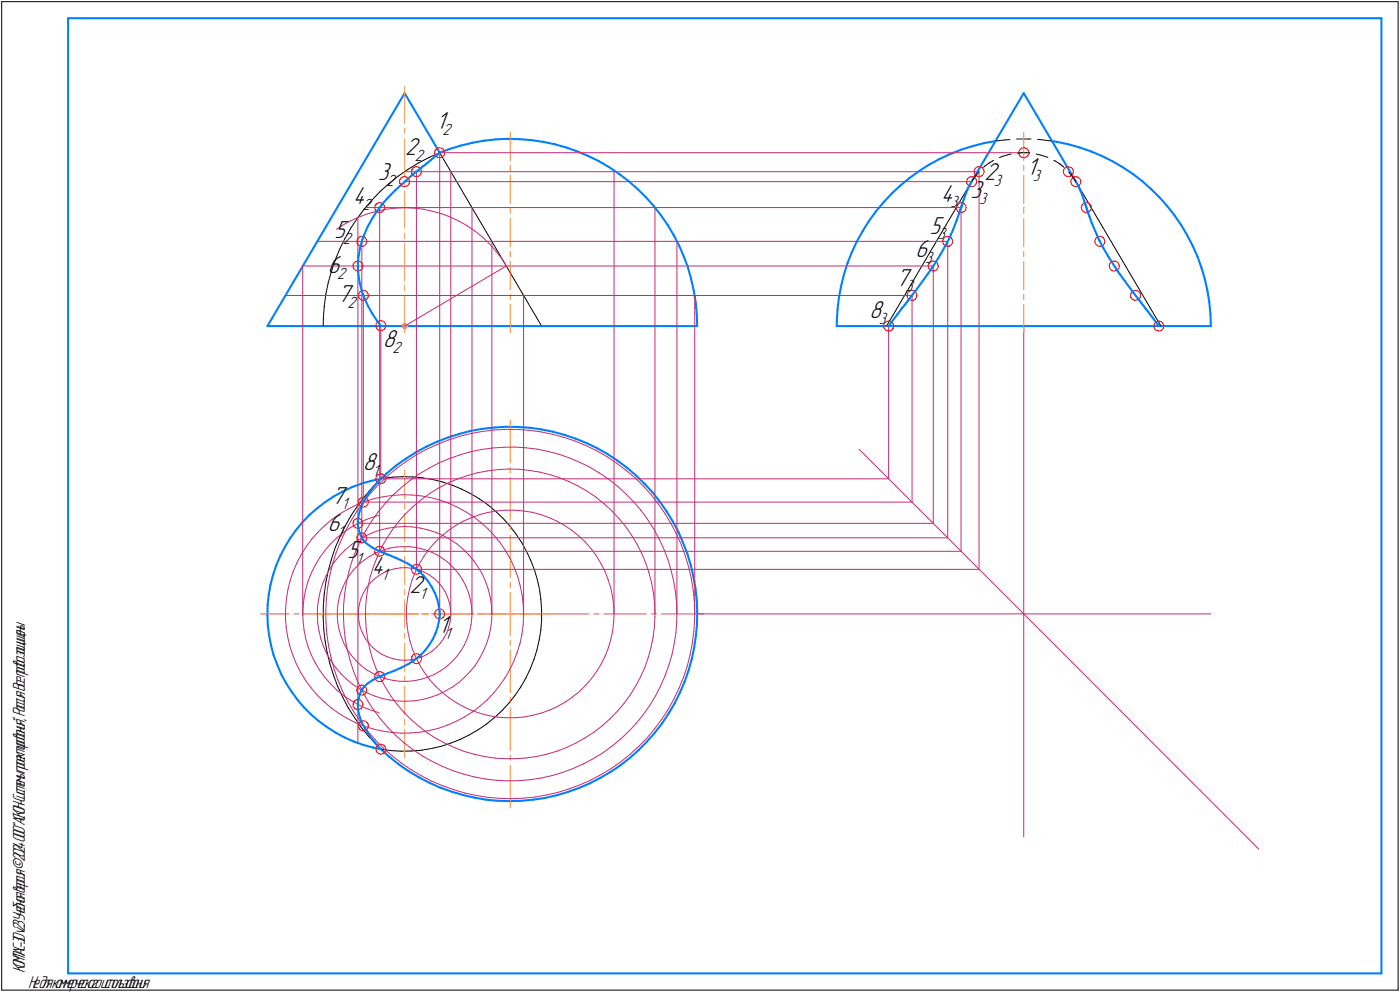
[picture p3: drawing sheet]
<svg xmlns="http://www.w3.org/2000/svg" width="421mm" height="298mm" viewBox="0 0 421 298" stroke-linecap="round" stroke-linejoin="round" font-family="sans-serif">
<defs><g id="words">
<g font-size="7.8">
<text x="131.2" y="38.8">1</text>
<text x="121.9" y="46.7">2</text>
<text x="308.9" y="52.6">1</text>
<text x="113.7" y="54">3</text>
<text x="292" y="59.5">3</text>
<text x="296.1" y="54.1">2</text>
<text x="106.2" y="61.2">4</text>
<text x="283" y="60.6">4</text>
<text x="100.6" y="71.6">5</text>
<text x="279.7" y="70.2">5</text>
<text x="275.4" y="77.4">6</text>
<text x="98.6" y="82.2">6</text>
<text x="269.5" y="85.8">7</text>
<text x="101.6" y="90.7">7</text>
<text x="261.5" y="95.7">8</text>
<text x="115.2" y="104.4">8</text>
<text x="109.2" y="141.2">8</text>
<text x="99.8" y="151.4">7</text>
<text x="98.6" y="159.5">6</text>
<text x="104.6" y="167.7">5</text>
<text x="111.8" y="172.5">4</text>
<text x="123.3" y="178.3">2</text>
<text x="131.9" y="190.4">1</text>
</g>
<g font-size="5.4">
<text x="7.5" y="292.5" transform="rotate(-90 7.5 292.5)">КОМПАС-3Dv23Учебнаяверсия©2024ООО&quot;АСКОН-Системыпроектирования&quot;,Россия.Всеправазащищены.</text>
<text x="8.5" y="296.7">Недлякоммерческогоиспользования</text>
</g>
<g font-size="5.2">
<text x="133" y="40.5">2</text>
<text x="124.8" y="48.4">2</text>
<text x="116.2" y="55.8">2</text>
<text x="299" y="55.8">3</text>
<text x="310.7" y="54.3">3</text>
<text x="109.1" y="63">2</text>
<text x="285.9" y="62.3">3</text>
<text x="294.5" y="61.3">3</text>
<text x="282.2" y="72">3</text>
<text x="103.1" y="73.4">2</text>
<text x="101.5" y="83.9">2</text>
<text x="278.2" y="79.1">3</text>
<text x="272.4" y="87.5">3</text>
<text x="104.5" y="92.4">2</text>
<text x="264.4" y="97.4">3</text>
<text x="118.1" y="106.1">2</text>
<text x="112.1" y="142.9">1</text>
<text x="102.7" y="153.1">1</text>
<text x="101.5" y="161.2">1</text>
<text x="107" y="169.5">1</text>
<text x="114.7" y="174.2">1</text>
<text x="126.2" y="180.1">1</text>
<text x="133.7" y="192.1">1</text>
</g>
</g></defs>
<g fill="none" stroke="#0080ff" stroke-width=".62">
<path d="M20.5 5.5v287zM20.5 5.5h395zM415.5 5.5v287zM121.7 28l10.5 17.9zM121.7 28l-41.3 70zM307.9 28l15.7 26.6zM307.9 28l-15.7 26.6zM116.3 59.8l-1.4 1.6zM118.9 57.1l3-2.6zM118.9 57.1l-2.6 2.7zM121.9 54.5l1.9-1.8zM123.8 52.7l1.4-1.1z"/>
<path d="M125.2 51.6l1-.7zM126.2 50.9l.6-.6zM126.8 50.3l.4-.3zM127.2 50l.5-.4zM127.7 49.6l.7-.5zM128.4 49.1l1.3-1.1zM129.7 48l2.5-2.1zM132.2 45.9l3-1.1zM135.2 44.8l3.4-1.1zM138.6 43.7l3.5-.8zM142.1 42.9l3.5-.6zM145.6 42.3l3.5-.4z"/>
<path d="M149.1 41.9l3.6-.2zM152.7 41.7l3.6 .1zM156.3 41.8l3.6 .3zM159.9 42.1l3.5 .5zM163.4 42.6l3.4 .7zM166.8 43.3l3.5 1zM170.3 44.3l3.3 1.2zM173.6 45.5l3.3 1.3zM176.9 46.8l3.2 1.6zM180.1 48.4l3.1 1.8zM183.2 50.2l3 2zM186.2 52.2l2.8 2.2z"/>
<path d="M189 54.4l2.7 2.3zM191.7 56.7l2.5 2.5zM194.2 59.2l2.4 2.7zM268.2 58.2l2.6-2.4zM268.2 58.2l-2.5 2.6zM270.8 55.8l2.7-2.3zM273.5 53.5l2.9-2.1zM276.4 51.4l3-1.9zM279.4 49.5l3.1-1.7zM282.5 47.8l3.3-1.5zM285.8 46.3l3.3-1.3zM289.1 45l3.4-1.1z"/>
<path d="M289.9 59.8l-.2 .8zM290.3 58.8l-.4 1zM290.9 57.1l-.6 1.7zM291.5 55.9l-.6 1.2zM291.5 55.9h.1M291.6 55.7l-.1 .1zM291.8 55.4l-.2 .3zM292.2 54.7l-.4 .7zM292.2 54.7h.1M292.5 43.9l3.4-.9zM295.9 43l3.5-.6zM316.4 42.4l1.4 .2z"/>
<path d="M317.8 42.6l3.5 .7zM321.3 43.3l3.4 1zM323.6 54.6l.8 1.4zM324.4 56h.1M324.4 56.1l.1 .2zM324.5 56.3l.2 .3zM324.7 56.6l.3 .7zM324.7 44.3l3.4 1.2zM325 57.3l.5 1.3zM325.5 58.6l.6 1.7zM328.1 45.5l3.3 1.3zM331.4 46.8l3.1 1.6z"/>
<path d="M334.5 48.4l3.2 1.8zM337.7 50.2l2.9 2zM340.6 52.2l2.9 2.2zM343.5 54.4l2.6 2.3zM346.1 56.7l2.6 2.5zM348.7 59.2l2.3 2.7zM107.6 79.1v1.5zM107.9 76.8l-.3 2.3zM108.3 74.4l-.4 2.4zM108.8 72.8l-.5 1.6zM109 72l-.2 .8zM109.2 71.5l-.2 .5z"/>
<path d="M109.2 71.3v.2zM109.5 70.6l-.3 .7zM110.6 68.1l-1.1 2.5zM111.9 65.7l-1.3 2.4zM113.5 63.3l-1.6 2.4zM114.3 62.3l-.8 1zM114.8 61.7l-.5 .6zM114.9 61.4l-.1 .3zM196.6 61.9l2.2 2.8zM198.8 64.7l2 2.9zM200.8 67.6l1.8 3.1zM202.6 70.7l1.7 3.1z"/>
<path d="M204.3 73.8l1.4 3.3zM205.7 77.1l1.2 3.3zM254.9 79.1l-1.1 3.4zM256.2 75.8l-1.3 3.3zM257.7 72.5l-1.5 3.3zM259.5 69.4l-1.8 3.1zM261.3 66.4l-1.8 3zM263.4 63.6l-2.1 2.8zM265.7 60.8l-2.3 2.8zM280.9 79.7l-.4 .5zM281.5 78.6l-.6 1.1zM282.9 76.4l-1.4 2.2z"/>
<path d="M284.9 72.9l-2 3.5zM285.4 71.7l-.5 1.2zM285.5 71.6l-.1 .1zM285.7 71.2l-.2 .4zM286 70.5l-.3 .7zM286.6 69.1l-.6 1.4zM287.8 66.2l-1.2 2.9zM288.8 63.1l-1 3.1zM288.9 62.9l-.1 .2zM289 62.6l-.1 .3zM289.2 62.1l-.2 .5zM289.2 61.9v.2z"/>
<path d="M289.2 61.9h.1M289.3 61.8h.1M289.3 61.6v.2zM289.4 61.4l-.1 .2zM289.5 61l-.1 .4zM289.7 60.6l-.2 .4zM326.1 60.3l.3 .9zM326.4 61.2l.1 .4zM326.5 61.6l.1 .2zM326.6 61.8h.1M326.6 61.9h.1M326.6 62h.1"/>
<path d="M326.7 62.1l.1 .3zM326.8 62.4l.1 .3zM326.9 62.7l.1 .5zM327 63.2h.1M327 63.3l.2 .3zM327.2 63.6l.1 .5zM327.3 64.1l.4 .9zM327.7 65l.6 1.9zM328.3 66.9l1.6 3.7zM329.9 70.6l.6 1.3zM330.5 71.9l.1 .2zM330.6 72.1l.2 .3z"/>
<path d="M330.8 72.4l.3 .8zM331.1 73.2l.7 1.3zM331.8 74.5l1.6 2.7zM333.4 77.2l2.3 3.5zM351 61.9l2.2 2.8zM353.2 64.7l2.1 2.9zM355.3 67.6l1.8 3.1zM357.1 70.7l1.6 3.1zM358.7 73.8l1.5 3.3zM360.2 77.1l1.2 3.3zM80.4 98h82.5zM107.6 80.6l.1 .3z"/>
<path d="M107.7 80.9v.5zM107.7 81.4l.1 1.2zM107.8 82.6l.3 2.2zM108.1 84.8l.7 2.4zM108.8 87.2l.8 2.4zM109.6 89.6l1.1 2.3zM110.7 91.9l1.3 2.4zM112 94.3l1.5 2.2zM113.5 96.5l1 1.4zM162.9 98h46.8zM206.9 80.4l1 3.5zM207.9 83.9l.8 3.5z"/>
<path d="M208.7 87.4l.5 3.5zM209.2 90.9l.4 3.5zM209.6 94.4l.1 3.6zM251.7 98h112.5zM251.7 96.5v1.5zM251.9 93l-.2 3.5zM252.3 89.5l-.4 3.5zM253 86l-.7 3.5zM253.8 82.5l-.8 3.5zM270 94.4l-2.7 3.6zM271.3 92.6l-1.3 1.8zM272.1 91.7l-.8 .9z"/>
<path d="M272.4 91.3l-.3 .4zM272.8 90.7l-.4 .6zM273.1 90.3l-.3 .4zM273.6 89.7l-.5 .6zM274.3 88.8l-.7 .9zM275.3 87.4l-1 1.4zM276.9 85.3l-1.6 2.1zM279.1 82.2l-2.2 3.1zM280.3 80.5l-1.2 1.7zM280.5 80.2l-.2 .3zM335.7 80.7l.1 .3zM335.8 81l.4 .5z"/>
<path d="M336.2 81.5l.7 1zM336.9 82.5l1.4 1.9zM338.3 84.4l2.6 3.6zM340.9 88l1.4 1.7zM342.3 89.7l.7 .9zM343 90.6l.3 .4zM343.3 91l.4 .6zM343.7 91.6l.3 .4zM344 92l.5 .6zM344.5 92.6l.7 .9zM345.2 93.5l1 1.4zM346.2 94.9l1.6 2z"/>
<path d="M347.8 96.9l.7 1.1zM361.4 80.4l1 3.5zM362.4 83.9l.8 3.5zM363.2 87.4l.5 3.5zM363.7 90.9l.4 3.5zM364.1 94.4l.1 3.6zM119.1 139.9l2.9-2.1zM122 137.8l3-1.8zM125 136l3.2-1.8zM128.2 134.2l3.2-1.4zM131.4 132.8l3.3-1.3zM134.7 131.5l3.4-1.1z"/>
<path d="M138.1 130.4l3.5-.9zM141.6 129.5l3.5-.6zM145.1 128.9l3.5-.4zM148.6 128.5l3.6-.3zM152.2 128.2l3.5 .1zM155.7 128.3l3.6 .2zM159.3 128.5l3.5 .5zM162.8 129l3.5 .7zM166.3 129.7l3.4 1zM169.7 130.7l3.4 1.1zM173.1 131.8l3.3 1.4zM176.4 133.2l3.2 1.5z"/>
<path d="M179.6 134.7l3.1 1.7zM182.7 136.4l3 2zM185.7 138.4l2.9 2.1zM89 159.3l-1.7 2.5zM91 156.9l-2 2.4zM93.1 154.7l2.3-2zM93.1 154.7l-2.1 2.2zM95.4 152.7l2.4-1.8zM97.8 150.9l2.6-1.7zM100.4 149.2l2.6-1.5zM103 147.7l2.8-1.3zM105.8 146.4l2.9-1.1z"/>
<path d="M107.6 156.6v.2zM107.6 156.8v.5zM107.6 157.3l.1 .8zM107.7 156.1l-.1 .5zM107.7 158.1l.3 1.5zM107.9 154.4l-.2 1.7zM108 159.6l.5 1.3zM108.5 152.7l-.6 1.7zM108.7 145.3l2.9-.8zM109.3 150.8l-.8 1.9zM110.6 148.7l-1.3 2.1zM111.6 144.5l2.9-.6z"/>
<path d="M111.9 147l-1.3 1.7zM113.1 145.5l-1.2 1.5zM114.5 143.9l1.9-1.7zM114.5 143.9l-1.4 1.6zM116.4 142.2l2.7-2.3zM188.6 140.5l2.7 2.4zM191.3 142.9l2.5 2.4zM193.8 145.3l2.5 2.6zM196.3 147.9l2.2 2.9zM198.5 150.8l2 2.8zM200.5 153.6l1.9 3.1zM202.4 156.7l1.6 3.2z"/>
<path d="M204 159.9l1.5 3.2zM80.8 178.8l-.3 3zM81.3 175.8l-.5 3zM82.1 172.8l-.8 3zM83.1 169.9l-1 2.9zM84.3 167.1l-1.2 2.8zM85.7 164.4l-1.4 2.7zM87.3 161.8l-1.6 2.6zM108.5 160.9l.6 1.2zM109.1 162.1l.2 .2zM109.3 162.3h.1M109.3 162.4l.2 .2z"/>
<path d="M109.5 162.6l.4 .4zM109.9 163l.8 .7zM110.7 163.7l1.3 .8zM112 164.5l1.6 .9zM113.6 165.4l1.2 .5zM114.8 165.9l.6 .3zM115.4 166.2l.5 .1zM115.9 166.3l.3 .2zM116.2 166.5h.1zM116.3 166.5l.4 .2zM116.7 166.7l.8 .3zM117.5 167l1.4 .6z"/>
<path d="M118.9 167.6l1.7 .7zM120.6 168.3l2.1 1.1zM122.7 169.4l2 1.2zM124.7 170.6l1.4 1.2zM126.1 171.8l.2 .1zM126.3 171.9l.4 .4zM126.7 172.3l.7 .7zM127.4 173l1.3 1.6zM128.7 174.6l1.1 1.7zM129.8 176.3l1 1.8zM130.8 178.1l.7 2zM205.5 163.1l1.3 3.4z"/>
<path d="M206.8 166.5l1 3.3zM207.8 169.8l.8 3.5zM208.6 173.3l.6 3.5zM209.2 176.8l.4 3.6zM80.4 184.9l.1 3zM80.5 181.8l-.1 3.1zM80.5 187.9l.4 3zM80.9 190.9l.6 3zM81.5 193.9l.8 3zM82.3 196.9l1.1 2.8zM83.4 199.7l1.2 2.8zM122.8 199.5l1.7-1z"/>
<path d="M124.5 198.5l.8-.6zM125.3 197.9l.4-.3zM125.9 197.4l.5-.5zM125.9 197.4l-.2 .2zM127.8 195.5l-1.4 1.4zM129.1 193.8l-1.3 1.7zM130.2 192.1l-1.1 1.7zM131 190.3l-.8 1.8zM131.5 180.1l.5 1.8zM131.6 188.5l-.6 1.8zM132 181.9l.2 1.8zM132 186.7l-.4 1.8z"/>
<path d="M132.2 183.7v.9zM132.2 185.5l-.2 1.2zM132.2 184.6v.3zM132.2 184.9v.6zM208.1 198.1l-1 3.4zM208.8 194.6l-.7 3.5zM209.3 191.1l-.5 3.5zM209.6 180.4l.1 3.6zM209.6 187.5l-.3 3.6zM209.7 184l-.1 3.5zM84.6 202.5l1.4 2.7zM86 205.2l1.7 2.6z"/>
<path d="M87.7 207.8l1.8 2.5zM89.5 210.3l1.9 2.3zM91.4 212.6l2.2 2.1zM93.6 214.7l2.3 2zM95.9 216.7l2.5 1.8zM98.4 218.5l2.5 1.6zM107.6 211.4v1.2zM107.6 212.6l.1 .2zM107.7 212.8v.4zM107.7 213.2l.1 .8zM107.8 214l.5 1.6zM107.9 210l-.3 1.4z"/>
<path d="M108.2 208.6l-.3 1.4zM108.3 215.6l.6 1.7zM108.7 207.6l-.5 1zM108.9 217.3l.9 1.7zM108.9 207.2l-.2 .4zM109.1 206.9l-.2 .3zM109.2 206.8h.1M109.6 206.2l1.1-.9zM109.6 206.2l-.4 .6zM109.8 219l1.2 1.8zM110.7 205.3l1.5-1zM112.2 204.3l1.2-.6z"/>
<path d="M113.4 203.7l.8-.4zM114.2 203.3l.7-.3zM114.9 203l.5-.2zM115.4 202.8l.4-.1zM115.8 202.7l.1-.1zM115.9 202.6l.9-.4zM116.8 202.2l1.6-.6zM118.4 201.6l2.3-1zM120.7 200.6l2.1-1.1zM199.1 217.4l-2.2 2.8zM201.1 214.4l-2 3zM202.9 211.3l-1.8 3.1z"/>
<path d="M204.5 208.1l-1.6 3.2zM205.9 204.8l-1.4 3.3zM207.1 201.5l-1.2 3.3zM100.9 220.1l2.7 1.5zM103.6 221.6l2.9 1.2zM106.5 222.8l2.8 1.1zM109.3 223.9l3 .7zM111 220.8l1.6 2zM112.3 224.6l2.2 .5zM112.6 222.8l1.2 1.5zM113.8 224.3l.7 .8zM114.5 225.1l2.7 2.4z"/>
<path d="M117.2 227.5l2.8 2.2zM120 229.7l2.9 2.1zM122.9 231.8l3.1 1.8zM126 233.6l3.1 1.6zM129.1 235.2l3.3 1.5zM132.4 236.7l3.3 1.2zM135.7 237.9l3.5 1zM139.2 238.9l3.4 .8zM142.6 239.7l3.5 .6zM163.9 239.8l3.5-.8zM167.4 239l3.4-1zM170.8 238l3.3-1.2z"/>
<path d="M174.1 236.8l3.3-1.4zM177.4 235.4l3.2-1.7zM180.6 233.7l3.1-1.8zM183.7 231.9l2.9-1.9zM186.6 230l2.8-2.2zM189.4 227.8l2.7-2.4zM194.6 222.8l-2.5 2.6zM196.9 220.2l-2.3 2.6zM146.1 240.3l3.6 .3zM149.7 240.6l3.5 .1zM153.2 240.7l3.6-.1zM156.8 240.6l3.6-.3z"/>
<path d="M160.4 240.3l3.5-.5zM20.5 292.5h395z"/>
</g>
<g fill="none" stroke="#000" stroke-width=".3">
<path d="M.5 .5v297zM.5 .5h420zM420.5 .5v297zM114.4 57.5l2.7-2.4zM114.4 57.5l-2.5 2.6zM117.1 55.1l2.7-2.2zM119.8 52.9l3-2zM122.8 50.9l3-1.9zM125.8 49l3.2-1.6zM129 47.4l3.2-1.5zM132.2 45.9l30.7 52.1zM292.2 54.6l-25.6 43.4z"/>
<path d="M293.4 52.8l-1.2 1.8zM294.4 51.6l-1 1.2zM295.8 50.3l.4-.4zM296.2 49.9l1.1-.8zM297.3 49.1l.2-.1zM297.5 49l.2-.2zM297.7 48.8l.7-.4zM298.4 48.4l.4-.2zM299.4 42.4l2.8-.3zM300.6 47.4l1-.4zM301.6 47l2-.6zM302.2 42.1l1.5-.2z"/>
<path d="M303.6 46.4l.5-.1zM305.8 41.8h3.5zM306.1 46l1.6-.1zM307.7 45.9h.3zM308 45.9h.2zM308.2 45.9h.5zM308.7 45.9h1zM309.3 41.8h.8zM309.7 45.9h.1M311.7 46.3l1.8 .4zM312.1 41.9h.8zM312.9 41.9l3.5 .5z"/>
<path d="M313.5 46.7l1.7 .6zM317 48.2l.3 .1zM317.3 48.3l1.4 .9zM318.7 49.2l.2 .1zM318.9 49.3l.2 .3zM319.1 49.6l.6 .4zM319.7 50l.3 .2zM321.4 51.7l.7 .8zM322.1 52.5l1.2 1.6zM323.3 54.1l.3 .5zM323.6 54.6l25.6 43.4zM100.8 78.2l-1.1 3.3z"/>
<path d="M102.2 74.8l-1.4 3.4zM103.7 71.7l-1.5 3.1zM105.5 68.6l-1.8 3.1zM107.5 65.6l-2 3zM109.6 62.8l-2.1 2.8zM111.9 60.1l-2.3 2.7zM97.3 95.6l-.1 2.4zM97.5 92l-.2 3.6zM98 88.4l-.5 3.6zM98.7 84.9l-.7 3.5zM99.7 81.5l-1 3.4zM103.9 158l-1.6 3.2z"/>
<path d="M105.6 154.9l-1.7 3.1zM107.6 151.9l-2 3zM109.7 149.1l-2.1 2.8zM112 146.4l-2.3 2.7zM114.5 143.9l-2.5 2.5zM114.5 143.9l.5-.1zM115 143.8l3-.4zM118 143.4l3.1-.1zM121.1 143.3h3zM124.1 143.3l3.1 .3zM127.2 143.6l3 .5zM130.2 144.1l3 .7z"/>
<path d="M133.2 144.8l2.8 1zM136 145.8l2.9 1.2zM138.9 147l2.7 1.3zM141.6 148.3l2.6 1.6zM144.2 149.9l2.5 1.8zM146.7 151.7l2.4 1.9zM149.1 153.6l2.2 2.1zM151.3 155.7l2 2.3zM153.3 158l1.9 2.4zM97.5 178.3l-.2 3.6zM98 174.8l-.5 3.5zM98.8 171.3l-.8 3.5z"/>
<path d="M99.7 167.9l-.9 3.4zM100.9 164.5l-1.2 3.4zM102.3 161.2l-1.4 3.3zM155.2 160.4l1.7 2.6zM156.9 163l1.4 2.6zM158.3 165.6l1.3 2.8zM159.6 168.4l1.2 2.9zM160.8 171.3l.8 2.8zM161.6 174.1l.7 3zM162.3 177.1l.4 3.1zM97.2 185.4l.2 3.6zM97.3 181.9l-.1 3.5z"/>
<path d="M97.4 189l.4 3.5zM97.8 192.5l.6 3.5zM98.4 196l.8 3.5zM99.2 199.5l1.1 3.4zM160.6 198.2l-1.1 2.9zM161.5 195.3l-.9 2.9zM162.2 192.3l-.7 3zM162.7 189.3l-.5 3zM162.7 180.2l.2 3zM162.9 186.3l-.2 3zM162.9 183.2v3.1zM100.3 202.9l1.2 3.3z"/>
<path d="M101.5 206.2l1.6 3.3zM103.1 209.5l1.6 3.1zM104.7 212.6l1.9 3zM106.6 215.6l2.1 3zM108.7 218.6l2.2 2.7zM143.8 219.3l2.5-1.7zM146.3 217.6l2.4-1.9zM148.7 215.7l2.2-2.1zM153 211.3l-2.1 2.3zM154.9 209l-1.9 2.3zM156.6 206.4l-1.7 2.6zM158.2 203.8l-1.6 2.6z"/>
<path d="M159.5 201.1l-1.3 2.7zM110.9 221.3l2.4 2.6zM113.3 223.9l1.2 1.2zM114.5 225.1l3.1 .5zM117.6 225.6l3 .1zM120.6 225.7h3.1zM123.7 225.7l3-.3zM126.7 225.4l3-.5zM129.7 224.9l3-.6zM132.7 224.3l2.9-1zM135.6 223.3l2.9-1.1zM138.5 222.2l2.7-1.4z"/>
<path d="M141.2 220.8l2.6-1.5zM.5 297.5h420z"/>
</g>
<g fill="none" stroke="#ff8000" stroke-width=".3">
<path d="M121.7 38.6v1.6zM121.7 26v11.1zM153.5 39.7v8.5zM307.9 39.7v8.5zM121.7 57.4v11.1zM121.7 54.3v1.6zM121.7 41.7v11.1zM153.5 49.7v1.5zM153.5 52.7v8.4zM307.9 49.7v1.5zM307.9 52.7v8.4zM121.7 73.2v11.1z"/>
<path d="M121.7 70v1.6zM153.5 78.6v8.4zM153.5 75.6v1.5zM153.5 69.9v4.2zM153.5 62.7v1.4zM153.5 65.6v4.3zM307.9 78.6v8.4zM307.9 75.6v1.5zM307.9 69.9v4.2zM307.9 62.7v1.4zM307.9 65.6v4.3zM121.7 88.8v11.2z"/>
<path d="M121.7 85.7v1.7zM153.5 91.6v8.4zM153.5 88.5v1.5zM307.9 91.6v8.4zM307.9 88.5v1.5zM153.5 126.2v12.8zM121.7 141.2v8.5zM121.7 151.2v1.5zM121.7 154.3v8.4zM153.5 140.5v1.5zM153.5 143.5v12.8zM153.5 157.8v1.5z"/>
<path d="M121.7 164.3v1.4zM121.7 167.2v8.5zM121.7 177.2v1.6zM153.5 160.8v12.8zM153.5 175.1v1.5zM153.5 178.1v6.4zM78.4 184.5h8.5zM88.4 184.5h1.5zM91.4 184.5h8.5zM95.2 184.5h12.8zM101.4 184.5h1.5zM104.4 184.5h8.5z"/>
<path d="M109.5 184.5h1.5zM112.5 184.5h12.8zM114.4 184.5h1.5zM117.4 184.5h4.3zM121.7 193.2v8.5zM121.7 190.2v1.5zM121.7 184.5v4.3zM121.7 180.2v4.3zM121.7 184.5h4.2zM126.8 184.5h1.5zM127.5 184.5h1.4zM129.8 184.5h12.8z"/>
<path d="M130.4 184.5h8.5zM140.4 184.5h1.5zM143.4 184.5h8.5zM144 184.5h1.6zM147 184.5h6.5zM153.4 184.5h1.5zM153.5 195.4v12.8zM153.5 192.4v1.5zM153.5 184.5v6.4zM153.5 184.5h6.4zM156.4 184.5h8.5zM161.3 184.5h1.5z"/>
<path d="M164.4 184.5h12.7zM178.6 184.5h1.5zM181.6 184.5h12.8zM195.9 184.5h1.5zM198.9 184.5h12.8zM121.7 219.2v8.6zM121.7 216.2v1.6zM121.7 206.2v8.5zM121.7 203.3v1.4zM153.5 212.7v12.7zM153.5 209.7v1.5zM153.5 230v12.7z"/>
<path d="M153.5 227v1.4z"/>
</g>
<g fill="none" stroke="#f00" stroke-width=".3">
<path d="M120.2 54.5l.1 .6zM120.3 54l-.1 .5zM120.3 55.1l.3 .5zM120.6 55.6l.4 .3zM120.6 53.5l.5-.3zM120.6 53.5l-.3 .5zM121 55.9l.6 .2zM121.1 53.2l.6-.1zM121.6 56.1l.6-.1zM121.7 53.1l.6 .1zM122.2 56l.5-.3zM122.3 53.2l.5 .3z"/>
<path d="M122.8 53.5l.2 .5zM123 54l.2 .6zM123 55.3l-.3 .4zM123.2 54.7l-.2 .6zM123.2 54.7h.1M123.8 51.5v.6zM123.8 52.1l.4 .5zM123.9 51l-.1 .5zM124.2 52.6l.4 .3zM124.2 50.5l.5-.3zM124.2 50.5l-.3 .5zM124.6 52.9l.6 .2z"/>
<path d="M124.7 50.2l.6-.1zM125.2 53.1l.6-.1zM125.3 50.1l.6 .1zM125.8 53l.5-.3zM125.9 50.2l.4 .3zM126.3 50.5l.4 .5zM126.6 52.2l-.3 .5zM126.7 51l.1 .6zM126.8 51.6l-.2 .6zM126.8 51.6h.1M130.7 45.8l.1 .6zM130.8 45.3l-.1 .5z"/>
<path d="M130.8 46.4l.3 .5zM131.1 46.9l.5 .3zM131.2 44.8l.5-.3zM131.2 44.8l-.4 .5zM131.6 47.2l.5 .2zM131.7 44.5l.5-.1zM132.1 47.4l.6-.1zM132.2 44.4l.6 .1zM132.7 47.3l.5-.3zM132.8 44.5l.5 .3zM133.3 44.8l.3 .5zM133.6 45.3l.1 .6z"/>
<path d="M133.6 46.6l-.4 .4zM133.7 46l-.1 .6zM133.7 46h.1M290.7 54.5l.1 .6zM290.8 55.1l.3 .5zM290.9 54l-.2 .5zM291.1 55.6l.5 .3zM291.2 53.5l.5-.3zM291.2 53.5l-.3 .5zM291.6 55.9l.6 .2zM291.7 53.2l.6-.1zM292.2 56.1l.5-.1z"/>
<path d="M292.3 53.1l.5 .1zM292.7 56l.5-.3zM292.8 53.2l.5 .3zM293 51.5l.1 .6zM293.1 52.1l.3 .5zM293.1 51l-.1 .5zM293.3 53.5l.3 .5zM293.4 52.6l.4 .3zM293.5 50.5l.5-.3zM293.5 50.5l-.4 .5zM293.6 55.3l-.4 .4zM293.6 54l.1 .6z"/>
<path d="M293.7 54.7l-.1 .6zM293.7 54.7h.1M293.8 52.9l.6 .2zM294 50.2l.5-.1zM294.4 53.1l.6-.1zM294.5 50.1l.6 .1zM295 53l.5-.3zM295.1 50.2l.4 .3zM295.5 50.5l.4 .5zM295.8 52.2l-.3 .5zM295.9 51l.1 .6zM296 51.6l-.2 .6z"/>
<path d="M296 51.6h.1M306.4 45.8l.1 .6zM306.5 46.4l.3 .5zM306.5 45.3l-.1 .5zM306.8 46.9l.5 .3zM306.9 44.8l.4-.3zM306.9 44.8l-.4 .5zM307.3 47.2l.5 .2zM307.3 44.5l.7-.1zM307.8 47.4l.6-.1zM308 44.4l.5 .1zM308.4 47.3l.5-.3z"/>
<path d="M308.5 44.5l.5 .3zM309 44.8l.3 .5zM309.3 46.6l-.4 .4zM309.3 45.3l.1 .6zM309.4 46l-.1 .6zM309.4 46h.1M319.8 51.6l.1 .6zM319.8 51.5h.1M319.9 52.2l.4 .4zM320 50.9l-.2 .6zM320.3 52.6l.5 .3zM320.3 50.5l.5-.3z"/>
<path d="M320.3 50.5l-.3 .4zM320.8 52.9l.5 .2zM320.8 50.2l.6-.1zM321.3 53.1l.6-.2zM321.4 50.1l.6 .1zM321.9 52.9l.5-.2zM322 50.2l.5 .4zM322.1 54.6l.1 .5zM322.1 54.5h.1M322.2 55.1l.3 .6zM322.2 53.9l-.1 .6zM322.5 50.6l.2 .4z"/>
<path d="M322.5 55.7l.5 .2zM322.6 53.5l.5-.3zM322.6 53.5l-.4 .4zM322.7 52.2l-.3 .5zM322.7 51l.2 .6zM322.9 51.6l-.2 .6zM323 55.9l.5 .2zM323.1 53.2l.6-.1zM323.5 56.1l.7-.1zM323.7 53.1l.5 .1zM324.2 56l.4-.3zM324.2 53.2l.5 .4z"/>
<path d="M324.7 53.6l.3 .5zM325 55.2l-.4 .5zM325 54.1l.1 .5zM325.1 54.6l-.1 .6zM106.2 79.9v.6zM106.3 79.3l-.1 .6zM106.6 78.9l.5-.3zM106.6 78.9l-.3 .4zM107.1 78.6l.6-.1zM107.3 72.5l.1 .5zM107.4 73l.3 .5zM107.5 71.9l-.2 .6z"/>
<path d="M107.7 78.5l.6 .1zM107.7 73.5l.5 .4zM107.8 71.5l.5-.4zM107.8 71.5l-.3 .4zM108.2 73.9l.6 .1zM108.3 78.6l.4 .3zM108.3 71.1l.5-.1zM108.7 78.9l.4 .5zM108.8 74l.5-.1zM108.8 71l.6 .1zM109.1 79.4l.1 .5zM109.2 80h.1"/>
<path d="M109.3 73.9l.5-.2zM109.4 71.1l.5 .4zM109.9 71.5l.3 .5zM110.2 72l.1 .5zM110.2 73.2l-.4 .5zM110.3 72.6l-.1 .6zM110.3 72.6h.1M112.7 62.3l.1 .6zM112.8 62.9l.3 .5zM112.8 61.8l-.1 .5zM113.1 63.4l.5 .3zM113.2 61.3l.5-.3z"/>
<path d="M113.2 61.3l-.4 .5zM113.6 63.7l.5 .1zM113.7 61l.5-.2zM114.1 63.8h.6zM114.2 60.8l.6 .2zM114.7 63.8l.5-.3zM114.8 61l.5 .3zM115.3 61.3l.3 .5zM115.5 63l-.3 .5zM115.6 61.8l.1 .6zM115.7 62.5l-.2 .5zM115.7 62.5h.1"/>
<path d="M279.2 79.9l.1 .6zM279.3 79.3l-.1 .6zM279.7 78.9l.4-.3zM279.7 78.9l-.4 .4zM280.1 78.6l.6-.1zM280.7 78.5l.6 .1zM281.3 78.6l.5 .3zM281.8 78.9l.3 .5zM282.1 79.4l.1 .5zM282.2 80h.1M283.5 72.5l.1 .5zM283.6 73l.3 .5z"/>
<path d="M283.7 71.9l-.2 .6zM283.9 73.5l.5 .4zM284 71.5l.5-.4zM284 71.5l-.3 .4zM284.4 73.9l.5 .1zM284.5 71.1l.5-.1zM284.9 74l.7-.1zM285 71l.6 .1zM285.6 73.9l.4-.2zM285.6 71.1l.5 .4zM286.1 71.5l.3 .5zM286.4 72l.1 .5z"/>
<path d="M286.4 73.2l-.4 .5zM286.5 72.6l-.1 .6zM286.5 72.6h.1M287.6 62.3l.1 .6zM287.7 61.8l-.1 .5zM287.7 62.9l.3 .5zM288 63.4l.4 .3zM288 61.3l.5-.3zM288 61.3l-.3 .5zM288.4 63.7l.6 .1zM288.5 61l.6-.2zM289 63.8h.6z"/>
<path d="M289.1 60.8l.6 .2zM289.6 63.8l.5-.3zM289.7 61l.4 .3zM290.1 61.3l.4 .5zM290.4 63l-.3 .5zM290.5 61.8l.1 .6zM290.6 62.5l-.2 .5zM290.6 62.5h.1M325.2 62.4l.1 .5zM325.2 62.3h.1M325.3 62.9l.4 .5zM325.4 61.7l-.2 .6z"/>
<path d="M325.7 63.4l.4 .3zM325.7 61.2l.5-.2zM325.7 61.2l-.3 .5zM326.1 63.7l.6 .2zM326.2 61l.6-.2zM326.7 63.9l.6-.1zM326.8 60.8l.6 .2zM327.3 63.8l.5-.4zM327.4 61l.4 .4zM327.8 61.4l.4 .5zM328.1 63l-.3 .4zM328.2 61.9v.5z"/>
<path d="M328.2 62.4l-.1 .6zM329.3 72.5l.1 .6zM329.3 72.4h.1M329.4 73.1l.3 .4zM329.5 71.9l-.2 .5zM329.7 73.5l.5 .4zM329.8 71.4l.5-.3zM329.8 71.4l-.3 .5zM330.2 73.9l.6 .1zM330.3 71.1l.6-.1zM330.8 74l.5-.1zM330.9 71l.5 .2z"/>
<path d="M331.3 73.9l.5-.3zM331.4 71.2l.5 .3zM331.9 71.5l.3 .5zM332.2 73.2l-.4 .4zM332.2 72l.1 .6zM332.3 72.6l-.1 .6zM333.6 79.9l.2 .6zM333.6 79.9h.1M333.8 79.3l-.2 .6zM334.2 78.8l.5-.3zM334.2 78.8l-.4 .5zM334.7 78.5h.5z"/>
<path d="M335.2 78.5l.6 .1zM335.8 78.6l.4 .3zM336.2 78.9l.3 .5zM336.5 79.4l.1 .6zM336.6 80l-.1 .5zM106.2 80.5l.4 .4zM106.6 80.9l.4 .4zM107 81.3l.6 .1zM107.6 81.4l.5-.1zM107.8 88.7l.1 .6zM107.9 88.2l-.1 .5zM107.9 89.3l.3 .5z"/>
<path d="M108.1 81.3l.6-.2zM108.2 89.8l.5 .3zM108.3 87.7l.5-.3zM108.3 87.7l-.4 .5zM108.7 90.1l.5 .2zM108.8 87.4l.5-.1zM109 80.6l-.3 .5zM109.2 80l-.2 .6zM109.2 90.3l.6-.1zM109.3 87.3l.6 .1zM109.8 90.2l.5-.3zM109.9 87.4l.4 .3z"/>
<path d="M110.3 87.7l.4 .5zM110.6 89.4l-.3 .5zM110.7 88.2l.1 .6zM110.8 88.8l-.2 .6zM110.8 88.8h.1M113.1 97.8l.1 .6zM113.2 97.3l-.1 .5zM113.2 98.4l.3 .5zM113.5 98.9l.4 .3zM113.5 96.7l.5-.2zM113.5 96.7l-.3 .6zM113.9 99.2l.6 .1z"/>
<path d="M114 96.5l.6-.1zM114.5 99.3h.5zM114.6 96.4l.5 .1zM115 99.3l.5-.3zM115.1 96.5l.5 .3zM115.6 96.8l.3 .5zM115.9 98.5l-.4 .5zM115.9 97.3l.1 .6zM116 97.9l-.1 .6zM116 97.9h.1M265.8 97.9l.1 .6zM265.9 98.5l.3 .5z"/>
<path d="M265.9 97.4l-.1 .5zM266.2 99l.4 .3zM266.2 96.9l.6-.3zM266.2 96.9l-.3 .5zM266.6 99.3l.6 .2zM266.8 96.6l.5-.1zM267.2 99.5l.6-.1zM267.3 96.5l.6 .1zM267.8 99.4l.5-.3zM267.9 96.6l.4 .3zM268.3 96.9l.4 .5zM268.6 98.7l-.3 .4z"/>
<path d="M268.7 97.4l.1 .6zM268.8 98.1l-.2 .6zM268.8 98.1h.1M272.8 88.7l.1 .6zM272.9 88.2l-.1 .5zM272.9 89.3l.3 .5zM273.2 89.8l.4 .3zM273.2 87.7l.6-.3zM273.2 87.7l-.3 .5zM273.6 90.1l.6 .2zM273.8 87.4l.5-.1zM274.2 90.3l.6-.1z"/>
<path d="M274.3 87.3l.6 .1zM274.8 90.2l.5-.3zM274.9 87.4l.5 .3zM275.4 87.7l.3 .5zM275.6 89.4l-.3 .5zM275.7 88.2l.1 .6zM275.8 88.8l-.2 .6zM275.8 88.8h.1M279.3 80.5l.3 .4zM279.6 80.9l.5 .4zM280.1 81.3l.5 .1zM280.6 81.4l.6-.1z"/>
<path d="M281.2 81.3l.5-.2zM282.1 80.6l-.4 .5zM282.2 80l-.1 .6zM333.8 80.5l.2 .5zM334 81l.5 .3zM334.5 81.3l.6 .1zM335.1 81.4l.6-.1zM335.7 81.3l.5-.2zM336.5 80.5l-.3 .6zM340 88.8l.1 .6zM340 88.7h.1M340.1 89.4l.4 .4z"/>
<path d="M340.2 88.1l-.2 .6zM340.5 89.8l.4 .3zM340.5 87.7l.5-.3zM340.5 87.7l-.3 .4zM340.9 90.1l.6 .2zM341 87.4l.6-.1zM341.5 90.3l.6-.2zM341.6 87.3l.6 .1zM342.1 90.1l.5-.2zM342.2 87.4l.4 .4zM342.6 87.8l.4 .4zM342.9 89.4l-.3 .5z"/>
<path d="M343 88.2v.6zM343 88.8l-.1 .6zM347 98l.1 .6zM347 97.9h.1M347.1 98.6l.4 .5zM347.2 97.3l-.2 .6zM347.5 99.1l.4 .2zM347.5 96.9l.5-.3zM347.5 96.9l-.3 .4zM347.9 99.3l.6 .2zM348 96.6l.6-.1zM348.5 99.5l.6-.1z"/>
<path d="M348.6 96.5l.6 .1zM349.1 99.4l.5-.3zM349.2 96.6l.4 .4zM349.6 97l.4 .5zM349.9 98.6l-.3 .5zM350 97.5l.1 .5zM350.1 98l-.2 .6zM106.2 157.2v.6zM106.2 157.8l.4 .5zM106.3 156.6l-.1 .6zM106.6 158.3l.4 .3zM106.6 156.2l.5-.4z"/>
<path d="M106.6 156.2l-.3 .4zM107 158.6l.6 .2zM107.1 155.8h.6zM107.6 158.8l.5-.1zM107.7 155.8l.6 .1zM107.8 150.8l.1 .6zM107.9 150.3l-.1 .5zM107.9 151.4l.3 .5zM108.1 158.7l.6-.3zM108.2 151.9l.5 .3zM108.3 155.9l.4 .3zM108.3 149.8l.5-.3z"/>
<path d="M108.3 149.8l-.4 .5zM108.7 152.2l.5 .1zM108.7 156.2l.4 .5zM108.8 149.5l.5-.1zM109 157.9l-.3 .5zM109.1 156.7l.1 .6zM109.2 157.4l-.2 .5zM109.2 157.4h.1M109.2 152.3h.6zM109.3 149.4l.6 .1zM109.8 152.3l.5-.3zM109.9 149.5l.4 .3z"/>
<path d="M110.3 149.8l.4 .5zM110.6 151.6l-.3 .4zM110.7 150.3l.1 .6zM110.8 151l-.2 .6zM110.8 151h.1M113.1 143.8l.1 .6zM113.2 143.3l-.1 .5zM113.2 144.4l.3 .5zM113.5 144.9l.4 .3zM113.5 142.7l.5-.2zM113.5 142.7l-.3 .6zM113.9 145.2l.6 .1z"/>
<path d="M114 142.5l.6-.1zM114.5 145.3h.5zM114.6 142.4l.5 .1zM115 145.3l.5-.4zM115.1 142.5l.5 .3zM115.6 142.8l.3 .5zM115.9 144.5l-.4 .4zM115.9 143.3l.1 .6zM116 143.9l-.1 .6zM116 143.9h.1M107.3 161.5l.1 .6zM107.4 162.1l.3 .5z"/>
<path d="M107.5 161l-.2 .5zM107.7 162.6l.5 .4zM107.8 160.5l.5-.3zM107.8 160.5l-.3 .5zM108.2 163l.6 .1zM108.3 160.2l.5-.1zM108.8 163.1l.5-.1zM108.8 160.1l.6 .1zM109.3 163l.5-.3zM109.4 160.2l.5 .3zM109.9 160.5l.3 .5zM110.2 161l.1 .6z"/>
<path d="M110.2 162.3l-.4 .4zM110.3 161.7l-.1 .6zM110.3 161.7h.1M112.7 165.6l.1 .6zM112.8 166.2l.3 .5zM112.8 165l-.1 .6zM113.1 166.7l.5 .3zM113.2 164.6l.5-.3zM113.2 164.6l-.4 .4zM113.6 167l.5 .1zM113.7 164.3l.5-.2zM114.1 167.1h.6z"/>
<path d="M114.2 164.1l.6 .2zM114.7 167.1l.5-.3zM114.8 164.3l.5 .3zM115.3 164.6l.3 .5zM115.5 166.3l-.3 .5zM115.6 165.1l.1 .6zM115.7 165.8l-.2 .5zM115.7 165.8h.1M123.8 171v.6zM123.8 171.6l.4 .5zM123.9 170.5l-.1 .5zM124.2 172.1l.4 .3z"/>
<path d="M124.2 170l.5-.3zM124.2 170l-.3 .5zM124.6 172.4l.6 .2zM124.7 169.7l.6-.1zM125.2 172.6l.6-.1zM125.3 169.6l.6 .1zM125.8 172.5l.5-.3zM125.9 169.7l.4 .3zM126.3 170l.4 .5zM126.6 171.7l-.3 .5zM126.7 170.5l.1 .6zM126.8 171.1l-.2 .6z"/>
<path d="M126.8 171.1h.1M123.8 197.8v.7zM123.8 198.5l.4 .4zM123.9 197.3l-.1 .5zM124.2 198.9l.4 .3zM124.2 196.8l.5-.3zM124.2 196.8l-.3 .5zM124.6 199.2l.6 .2zM124.7 196.5l.6-.1zM125.2 199.4l.6-.1zM125.3 196.4l.6 .1zM125.8 199.3l.5-.3z"/>
<path d="M125.9 196.5l.4 .4zM126.3 196.9l.4 .4zM126.6 198.6l-.3 .4zM126.7 197.3l.1 .6zM126.8 198l-.2 .6zM126.8 198h.1M130.7 184.5l.1 .5zM130.8 183.9l-.1 .6zM130.8 185l.3 .5zM131.1 185.5l.5 .4zM131.2 183.4l.5-.3zM131.2 183.4l-.4 .5z"/>
<path d="M131.6 185.9l.5 .1zM131.7 183.1l.5-.1zM132.1 186l.6-.1zM132.2 183l.6 .1zM132.7 185.9l.5-.3zM132.8 183.1l.5 .3zM133.3 183.4l.3 .5zM133.6 183.9l.1 .6zM133.6 185.1l-.4 .5zM133.7 184.6l-.1 .5zM133.7 184.6h.1M106.2 211.7v.5z"/>
<path d="M106.2 212.2l.4 .5zM106.3 211.1l-.1 .6zM106.6 212.7l.4 .4zM106.6 210.6l.5-.3zM106.6 210.6l-.3 .5zM107 213.1l.6 .1zM107.1 210.3l.6-.1zM107.3 207.3l.1 .6zM107.4 207.9l.3 .5zM107.5 206.8l-.2 .5zM107.6 213.2l.5-.1zM107.7 210.2l.6 .1z"/>
<path d="M107.7 208.4l.5 .3zM107.8 218l.1 .6zM107.8 206.3l.5-.3zM107.8 206.3l-.3 .5zM107.9 217.5l-.1 .5zM107.9 218.6l.3 .5zM108.1 213.1l.6-.2zM108.2 219.1l.5 .4zM108.2 208.7l.6 .1zM108.3 210.3l.4 .4zM108.3 217l.5-.3zM108.3 217l-.4 .5z"/>
<path d="M108.3 206l.5-.1zM108.7 219.5l.5 .1zM108.7 210.7l.4 .5zM108.8 216.7l.5-.1zM108.8 208.8h.5zM108.8 205.9l.6 .1zM109 212.3l-.3 .6zM109.1 211.2l.1 .5zM109.2 211.8l-.2 .5zM109.2 211.8h.1M109.2 219.6l.6-.1zM109.3 216.6l.6 .1z"/>
<path d="M109.3 208.8l.5-.3zM109.4 206l.5 .3zM109.8 219.5l.5-.3zM109.9 216.7l.4 .3zM109.9 206.3l.3 .5zM110.2 206.8l.1 .6zM110.2 208l-.4 .5zM110.3 207.5l-.1 .5zM110.3 207.5h.1M110.3 217l.4 .5zM110.6 218.8l-.3 .4zM110.7 217.5l.1 .6z"/>
<path d="M110.8 218.2l-.2 .6zM110.8 218.2h.1M112.7 203.3l.1 .5zM112.8 203.8l.3 .5zM112.8 202.7l-.1 .6zM113.1 204.3l.5 .4zM113.2 202.2l.5-.3zM113.2 202.2l-.4 .5zM113.6 204.7l.5 .1zM113.7 201.9l.5-.1zM114.1 204.8l.6-.1zM114.2 201.8l.6 .2z"/>
<path d="M114.7 204.7l.5-.3zM114.8 202l.5 .2zM115.3 202.2l.3 .5zM115.5 204l-.3 .4zM115.6 202.7l.1 .6zM115.7 203.4l-.2 .6zM115.7 203.4h.1M113.1 225l.1 .7zM113.2 224.5l-.1 .5zM113.2 225.7l.3 .4zM113.5 226.1l.4 .4zM113.5 224l.5-.3z"/>
<path d="M113.5 224l-.3 .5zM113.9 226.5l.6 .1zM114 223.7l.6-.1zM114.5 226.6l.5-.1zM114.6 223.6l.5 .1zM115 226.5l.5-.3zM115.1 223.7l.5 .4zM115.6 224.1l.3 .4zM115.9 225.8l-.4 .4zM115.9 224.5l.1 .6zM116 225.2l-.1 .6zM116 225.2h.1"/>
</g>
<g fill="none" stroke="#c52b79" stroke-width=".3">
<path d="M121.7 51.6h63zM121.7 54.6h170.5zM125.3 51.6v119.5zM132.2 45.9v138.6zM132.2 45.9h175.7zM135.6 51.6v132.9zM184.7 51.6v132.9zM184.7 51.6h109.8zM294.5 51.6v119.5zM91 79.9h61.3zM91 79.9v105zM95.4 72.5h108.2z"/>
<path d="M101.2 68.9l1.7-1.1zM102.9 67.8l2.5-1.4zM105.4 66.4l2.6-1.2zM107.6 65.3v158zM108 65.2l2.6-1zM108.8 72.5v89.1zM109.9 62.4h87.1zM110.6 64.2l2.7-.8zM113.3 63.4l2.8-.5zM114.2 62.4v103.3zM116.1 62.9l2.8-.4zM118.9 62.5l2.9-.1z"/>
<path d="M121.8 62.4l2.8 .1zM124.6 62.5l2.8 .4zM127.4 62.9l2.8 .6zM130.2 63.5l2.7 .7zM132.9 64.2l2.6 1zM135.5 65.2l2.6 1.3zM138.1 66.5l2.4 1.3zM140.5 67.8l2.4 1.7zM142 62.4v122.1zM142.9 69.5l2.2 1.7zM145.1 71.2l2.1 2zM147.2 73.2l1.8 2.1z"/>
<path d="M147.9 72.5v112zM149 75.3l1.8 2.3zM150.8 77.6l1.5 2.3zM152.3 79.9h128.4zM197 62.4v121.9zM197 62.4h92.1zM203.6 72.5v112zM203.6 72.5h81.4zM280.7 79.9v77.4zM285 72.5v89.1zM289.1 62.4v103.3zM307.9 62.4h.1"/>
<path d="M85.9 88.8h123.1zM109.3 88.8v62.1zM114.5 97.9v46zM121.7 98l30.6-18.1zM157.5 88.8v95.7zM209 88.8v95.9zM209 88.8h65.3zM267.3 98v45.9zM274.3 88.8v62.1zM307.9 98v86.5zM122.2 138.6l3-1.9zM125.2 136.7l3.1-1.7z"/>
<path d="M128.3 135l3.2-1.5zM131.5 133.5l3.3-1.3zM132 139.1l3.1-1.3zM134.8 132.2l3.4-1.1zM135.1 137.8l3.1-1.1zM138.2 131.1l3.4-.8zM138.2 136.7l3.3-1zM141.5 135.7l3.3-.6zM141.6 130.3l3.5-.6zM144.8 135.1l3.3-.5zM145.1 129.7l3.5-.5zM148.1 134.6l3.4-.2z"/>
<path d="M148.6 129.2l3.5-.2zM151.5 134.4l3.3-.1zM152.1 129h3.6zM154.8 134.3l3.4 .3zM155.7 129l3.5 .3zM158.2 134.6l3.3 .4zM159.2 129.3l3.5 .5zM161.5 135l3.3 .6zM162.7 129.8l3.5 .7zM164.8 135.6l3.3 .9zM166.2 130.5l3.4 .9zM168.1 136.5l3.2 1.1z"/>
<path d="M169.6 131.4l3.3 1.1zM171.3 137.6l3.1 1.3zM172.9 132.5l3.3 1.4zM174.4 138.9l3 1.5zM176.2 133.9l3.2 1.5zM179.4 135.4l3.1 1.8zM182.5 137.2l2.9 1.9zM185.4 139.1l2.8 2.2zM258.4 135l49.5 49.5zM95.7 159.8l2.1-2zM95.7 159.8l-1.9 2.1zM97.8 157.8l2.1-1.8z"/>
<path d="M99.9 156l2.4-1.6zM102.3 154.4l2.4-1.4zM103.3 160l2.3-1.6zM103.8 159.7l-1.5 3.3zM104.7 153l2.5-1.3zM105.5 156.6l-1.7 3.1zM105.6 158.4l2.2-1.2zM107.2 151.7l2.7-1zM107.4 153.6l-1.9 3zM107.6 157.3h173.1zM107.8 157.2l2.4-1.1zM109.3 150.9h165z"/>
<path d="M109.4 150.8l-2 2.8zM109.9 150.7l2.7-.9zM110.1 159.3l-1.6 3zM110.2 156.1l2.5-.9zM111.6 148l-2.2 2.8zM111.8 156.5l-1.7 2.8zM112.6 149.8l2.8-.6zM112.7 155.2l1.3-.4zM113.8 153.8l-2 2.7zM114.1 145.4l2.5-2.4zM114.1 145.4l-2.5 2.6zM114.3 159.3l2.4-.6z"/>
<path d="M114.5 143.9h152.8zM115.4 149.2l2.8-.4zM115.9 151.2l-2.1 2.6zM116.6 143l2.7-2.3zM116.7 158.7l2.4-.3zM118 159.2l-1.7 2.6zM118.2 148.8l2.9-.1zM118.3 148.7l2.4-2.2zM118.3 148.7l-2.4 2.5zM119.1 158.4l2.4-.2zM119.3 140.7l2.9-2.1zM119.9 156.7l-1.9 2.5z"/>
<path d="M120.7 146.5l2.7-2.2zM121.1 148.7h2.8zM121.5 158.2l2.5 .1zM122 154.3l2.3-2.1zM122 154.3l-2.1 2.4zM123.4 144.3l2.7-1.9zM123.9 148.7l2.8 .3zM124 158.3l2.4 .4zM124.3 152.2l2.4-2.1zM126.1 142.4l2.9-1.7zM126.4 158.7l2.3 .5zM126.7 150.1l2.6-1.8z"/>
<path d="M126.7 149l2.8 .5zM128.7 159.2l2.4 .8zM129 140.7l3-1.6zM129.3 148.3l2.6-1.7zM129.5 149.5l2.7 .8zM131.1 160l2.2 .9zM131.9 146.6l2.8-1.4zM132.2 150.3l2.8 .9zM134.7 145.2l2.9-1.3zM134.8 159.5l2.2-1.6zM135 151.2l2.6 1.2zM137 157.9l2.3-1.3z"/>
<path d="M137.6 143.9l2.9-1zM137.6 152.4l2.4 1.4zM139.3 156.6l2.4-1zM140 153.8l2.4 1.5zM140.5 142.9l3-.8zM141.7 155.6l2.5-.9zM142.4 155.3l2.3 1.7zM143.5 142.1l3.1-.6zM144.2 154.7l2.6-.7zM144.7 157l2.1 1.9zM146.6 141.5l3.1-.4zM146.8 154l2.6-.5z"/>
<path d="M146.8 158.9l1.9 2.1zM149.4 153.5l2.7-.2zM149.7 141.1l3.2-.2zM152.1 153.3h2.6zM152.9 140.9l3.1 .1zM154.7 153.3l2.7 .2zM156 141l3.1 .3zM157.4 153.5l2.6 .4zM159.1 141.3l3.1 .5zM160 153.9l2.6 .7zM162.2 141.8l3.1 .8zM162.6 154.6l2.4 .9z"/>
<path d="M165 155.5l2.5 1.1zM165.3 142.6l3 .9zM167.5 156.6l2.3 1.3zM168.3 143.5l2.8 1.2zM169.8 157.9l2.2 1.4zM171.1 144.7l2.9 1.4zM172 159.3l2.1 1.7zM174 146.1l2.7 1.6zM176.7 147.7l2.6 1.7zM177.4 140.4l2.9 1.7zM179.3 149.4l2.4 2zM180.3 142.1l2.7 1.9z"/>
<path d="M181.7 151.4l2.3 2.1zM183 144l2.7 2.1zM184 153.5l2.2 2.3zM185.7 146.1l2.5 2.2zM186.2 155.8l2 2.4zM188.2 158.2l1.7 2.6zM188.2 148.3l2.4 2.5zM188.2 141.3l2.8 2.2zM190.6 150.8l2.2 2.5zM191 143.5l2.5 2.5zM192.8 153.3l1.9 2.7zM193.5 146l2.4 2.7z"/>
<path d="M194.7 156l1.8 2.8zM195.9 148.7l2.1 2.7zM196.5 158.8l1.7 3zM198 151.4l2 3zM200 154.4l1.8 3zM201.8 157.4l1.7 3.1zM86.6 177.2l-.5 2.9zM87.3 174.5l-.7 2.7zM88.2 171.8l-.9 2.7zM89.3 169.2l-1.1 2.6zM90.6 166.6l-1.3 2.6zM91.4 179.7l-.2 2.6z"/>
<path d="M91.9 177.1l-.5 2.6zM92.1 164.3l-1.5 2.3zM92.7 174.6l-.8 2.5zM93.6 172.2l-.9 2.4zM93.8 161.9l-1.7 2.4zM94.8 169.8l-1.2 2.4zM95.8 179.9l-.3 2.5zM96.2 167.5l-1.4 2.3zM96.4 177.6l-.6 2.3zM97.1 175.3l-.7 2.3zM97.7 165.4l-1.5 2.1zM98 173.1l-.9 2.2z"/>
<path d="M98.6 176.6l-.4 3.5zM99.2 173.1l-.6 3.5zM99.2 170.9l-1.2 2.2zM99.5 163.4l-1.8 2zM99.5 163.4l1.8-1.8zM100 169.6l-.8 3.5zM100.6 168.9l-1.4 2zM101 166.2l-1 3.4zM101.3 161.6l2-1.6zM102.1 167l-1.5 1.9zM102.3 178.6l-.5 2.1zM102.3 163l-1.3 3.2z"/>
<path d="M103 176.7l-.7 1.9zM103.7 178.4l-.4 3.3zM103.8 165.3l1.9-1.6zM103.8 165.3l-1.7 1.7zM103.9 174.8l-.9 1.9zM104.2 175l-.5 3.4zM104.9 171.8l-.7 3.2zM105 172.9l-1.1 1.9zM105.7 163.7l2-1.4zM105.9 168.5l-1 3.3zM106.3 171.3l-1.3 1.6zM107.1 165.4l-1.2 3.1z"/>
<path d="M107.7 162.3l2.1-1.2zM107.9 169.7l1.6-1.4zM107.9 169.7l-1.6 1.6zM108.5 162.3l-1.4 3.1zM108.5 179.9l-.4 1.7zM108.8 161.6h176.2zM109.3 178.3l-.8 1.6zM109.5 168.3l1.8-1.2zM109.8 161.1l2.2-1zM110.1 176.7l-.8 1.6zM110.2 179.4l-.2 3.1zM110.7 176.3l-.5 3.1z"/>
<path d="M111.2 175.3l1.3-1.2zM111.2 175.3l-1.1 1.4zM111.3 167.1l1.8-1zM111.4 173.2l-.7 3.1zM112 160.1l2.3-.8zM112.3 170.2l-.9 3zM112.5 174.1l1.3-1.1zM113.1 166.1l2-.8zM113.5 167.4l-1.2 2.8zM113.8 173l1.6-.9zM114.2 165.7h174.9zM114.8 164.5l-1.3 2.9z"/>
<path d="M115.1 165.3l2.1-.6zM115.4 172.1l1.6-.7zM116.3 161.8l-1.5 2.7zM117 171.4l1.7-.5zM117.2 164.7l2.1-.3zM118.7 170.9l1.8-.3zM119.3 164.4l2.1-.1zM120.5 170.6h1.8zM121.4 164.3h2.2zM122.3 170.6l1.7 .2zM122.7 179.4l-.4 2.6zM123.2 176.8l-.5 2.6z"/>
<path d="M123.6 164.3l2 .3zM124 174.2l-.8 2.6zM124 170.8l1.8 .4zM125 171.8l-1 2.4zM125.3 171.1h169.2zM125.6 164.6l2.1 .6zM125.8 171.2l1.6 .6zM126.2 169.4l-1.2 2.4zM127.4 171.8l1.6 .9zM127.5 167.1l-1.3 2.3zM127.7 165.2l2.1 .7zM129 172.7l1.4 1z"/>
<path d="M129.1 165l-1.6 2.1zM129.8 165.9l1.9 .9zM130.4 173.7l1.3 1.2zM130.8 163l2-1.9zM130.8 163l-1.7 2zM131.7 174.9l1.2 1.3zM131.7 166.8l1.7 1.2zM132.8 161.1l2-1.6zM132.9 176.2l.9 1.5zM133.3 160.9l2.1 1.2zM133.4 168l1.7 1.3zM133.8 177.7l.8 1.6z"/>
<path d="M134.6 179.3l.5 1.7zM135.1 169.3l1.6 1.6zM135.4 162.1l2 1.4zM136.7 170.9l1.3 1.6zM137.4 163.5l1.9 1.5zM138 172.5l1.2 1.8zM139.2 174.3l1 1.9zM139.3 165l1.7 1.7zM140.2 176.2l.7 2zM140.9 178.2l.6 2zM141 166.7l1.6 1.9zM142.6 168.6l1.3 2z"/>
<path d="M143.9 170.6l1.3 2.1zM145.2 172.7l.9 2.3zM146.1 175l.8 2.3zM146.9 177.3l.6 2.4zM147.5 179.7l.3 2.3zM148.7 161l1.8 2.2zM150.5 163.2l1.6 2.4zM152.1 165.6l1.4 2.4zM153.5 168l1.2 2.6zM154.7 170.6l1 2.7zM155.7 173.3l.8 2.8zM156.5 176.1l.5 2.7z"/>
<path d="M157 178.8l.4 2.8zM174.1 161l1.9 1.8zM176 162.8l1.7 2zM177.7 164.8l1.6 2.2zM179.3 167l1.4 2.2zM180.7 169.2l1.2 2.4zM181.9 171.6l1 2.5zM182.9 174.1l.8 2.5zM183.7 176.6l.5 2.6zM184.2 179.2l.4 2.6zM189.9 160.8l1.7 2.7zM191.6 163.5l1.4 2.7z"/>
<path d="M193 166.2l1.2 3zM194.2 169.2l1 2.9zM195.2 172.1l.8 3zM196 175.1l.5 3.2zM196.5 178.3l.4 3.1zM198.2 161.8l1.4 3zM199.6 164.8l1.2 3.2zM200.8 168l1 3.2zM201.8 171.2l.8 3.3zM202.6 174.5l.5 3.3zM203.1 177.8l.4 3.3zM203.5 160.5l1.4 3.2z"/>
<path d="M204.9 163.7l1.2 3.4zM206.1 167.1l1.1 3.4zM207.2 170.5l.7 3.4zM207.9 173.9l.6 3.5zM208.5 177.4l.3 3.6zM85.9 185.7l.2 2.8zM85.9 182.9v2.8zM86.1 188.5l.4 2.8zM86.1 180.1l-.2 2.8zM86.5 191.3l.7 2.8zM87.2 194.1l.9 2.7zM88.1 196.8l1 2.7z"/>
<path d="M89.1 199.5l1.3 2.5zM91 184l.2 2.7zM91.2 182.3l-.2 2.6zM91.2 186.7l.2 2.6zM91.4 189.3l.5 2.6zM91.9 191.9l.8 2.5zM92.7 194.4l.9 2.4zM93.6 196.8l1.2 2.4zM94.8 199.2l1.4 2.3zM95.4 184.8l.2 2.4zM95.5 182.4l-.1 2.4zM95.6 187.2l.4 2.5z"/>
<path d="M96 189.7l.5 2.3zM96.5 192l.8 2.3zM97.3 194.3l1 2.2zM98 183.6v3.6zM98 187.2l.3 3.5zM98.2 180.1l-.2 3.5zM98.3 190.7l.5 3.5zM98.3 196.5l1.3 2.1zM98.8 194.2l.8 3.4zM99.6 197.6l.9 3.5zM99.6 198.6l1.4 2zM101.4 185l.2 2.1z"/>
<path d="M101.5 182.9l-.1 2.1zM101.6 187.1l.4 2.2zM101.8 180.7l-.3 2.2zM102 189.3l.6 2zM102.6 191.3l.8 2zM103.3 185.1l.2 3.4zM103.3 181.7v3.4zM103.4 193.3l1 1.8zM103.5 188.5l.3 3.3zM103.8 191.8l.6 3.3zM104.4 195.1l1.3 1.8zM104.4 195.1l.9 3.2z"/>
<path d="M105.3 198.3l1 3.3zM105.7 196.9l1.4 1.6zM107.1 198.5l1.5 1.5zM107.8 183.3v1.8zM107.8 185.1l.2 1.8zM108 186.9l.4 1.7zM108.1 181.6l-.3 1.7zM108.4 188.6l.7 1.7zM108.6 200l1.7 1.3zM109.1 190.3l.7 1.5zM109.8 191.8l1.1 1.5zM110 182.5v3.1z"/>
<path d="M110 185.6l.1 3.2zM110.1 188.8l.5 3.1zM110.6 191.9l.6 3.1zM110.9 193.3l1.2 1.3zM111.2 195l.8 3zM112 198l1.1 2.9zM112.1 194.6l1.4 1.1zM113.5 195.7l1.4 1zM114.9 196.7l1.7 .7zM116.6 197.4l1.7 .6zM118.3 198l1.6 .3zM119.9 198.3l1.9 .1z"/>
<path d="M121.8 198.4l1.7-.1zM122.2 184.6l.2 2.7zM122.3 182l-.1 2.6zM122.4 187.3l.3 2.6zM122.7 189.9l.6 2.6zM123.3 192.5l.8 2.6zM123.5 198.3l1.8-.4zM124.1 195.1l1 2.4zM125.1 197.5l1.2 2.4zM125.3 197.9l1.6-.5zM126.3 199.9l1.4 2.2zM126.9 197.4l1.6-.8z"/>
<path d="M128.5 196.6l1.5-1zM130 195.6l1.3-1.1zM132.5 193.2l-1.2 1.3zM133.5 191.7l-1 1.5zM134.4 190.2l-.9 1.5zM135 188.5l-.6 1.7zM135.1 181l.4 1.7zM135.4 186.8l-.4 1.7zM135.5 182.7l.1 1.8zM135.6 185l-.2 1.8zM135.6 184.5v.5zM137.3 197.3l-1.4 1.6z"/>
<path d="M138.6 195.6l-1.3 1.7zM139.7 193.8l-1.1 1.8zM140.5 191.9l-.8 1.9zM141.2 189.8l-.7 2.1zM141.5 180.2l.3 2.2zM141.7 187.7l-.5 2.1zM141.8 182.4l.2 2.1zM141.9 185.6l-.2 2.1zM142 184.5l-.1 1.1zM143 199.9l-1.6 1.8zM144.3 197.8l-1.3 2.1zM145.4 195.6l-1.1 2.2z"/>
<path d="M146.4 193.4l-1 2.2zM147.1 191.1l-.7 2.3zM147.6 188.7l-.5 2.4zM147.8 182l.1 2.5zM147.9 186.3l-.3 2.4zM147.9 184.5v1.8zM154.5 198.7l-1.2 2.6zM155.6 196l-1.1 2.7zM156.4 193.3l-.8 2.7zM157 190.6l-.6 2.7zM157.4 181.6l.1 2.9zM157.4 187.7l-.4 2.9z"/>
<path d="M157.5 184.9l-.1 2.8zM157.5 184.5v.4zM180.8 199.5l-1.3 2.2zM182 197.1l-1.2 2.4zM183 194.6l-1 2.5zM183.7 192.1l-.7 2.5zM184.3 189.5l-.6 2.6zM184.6 181.8l.1 2.7zM184.6 186.8l-.3 2.7zM184.7 184.5l-.1 2.3zM195 197.6l-1.1 2.9zM195.8 194.6l-.8 3z"/>
<path d="M196.4 191.5l-.6 3.1zM196.8 188.4l-.4 3.1zM196.9 181.4l.1 3.1zM197 185.3l-.2 3.1zM197 184.5v.8zM201.2 199.9l-1.2 3.1zM202.1 196.7l-.9 3.2zM202.8 193.3l-.7 3.4zM203.3 190l-.5 3.3zM203.5 181.1l.1 3.4zM203.5 186.7l-.2 3.3zM203.6 184.5l-.1 2.2z"/>
<path d="M207.5 196.8l-.8 3.4zM208.2 193.3l-.7 3.5zM208.7 189.8l-.5 3.5zM208.8 181l.2 3.5zM208.9 186.3l-.2 3.5zM209 184.5l-.1 1.8zM209.7 184.5h98.2zM307.9 184.5h56.3zM307.9 184.5v67zM307.9 184.5l70.7 70.7zM90.4 202l1.5 2.4zM91.9 204.4l1.7 2.3z"/>
<path d="M93.6 206.7l1.8 2.2zM95.4 208.9l2.1 2zM96.2 201.5l1.5 2zM97.5 210.9l2.1 1.8zM97.7 203.5l1.8 2zM99.5 205.5l1.8 1.9zM99.6 212.7l2.3 1.7zM100.5 201.1l1.2 3.3zM101 200.6l1.6 1.9zM101.3 207.4l2 1.6zM101.7 204.4l1.3 3.3zM101.9 214.4l2.5 1.4z"/>
<path d="M102.6 202.5l1.7 1.7zM103 207.7l1.6 3.1zM103.3 209l2.3 1.5zM104.3 204.2l1.9 1.5zM104.4 215.8l2.5 1.3zM104.6 210.8l1.8 3.1zM105.6 210.5l2.2 1.3zM106.2 205.7l2 1.3zM106.3 201.6l1.2 3.1zM106.4 213.9l2 2.9zM106.9 217.1l2.7 1.1zM107.5 204.7l1.5 3z"/>
<path d="M107.8 211.8l2.4 1.1zM108.2 207l2.1 1.2zM108.4 216.8l2.1 2.8zM109 207.7l1.6 3zM109.6 218.2l2.7 .9zM110.2 212.9l2.5 .9zM110.3 201.3l1.9 1.1zM110.3 208.2l2.3 .9zM110.5 219.6l2.3 2.7zM110.6 210.7l1.9 2.8zM112.2 202.4l1.9 .9zM112.3 219.1l2.7 .6z"/>
<path d="M112.5 213.5l2 2.6zM112.6 209.1l2.3 .8zM112.7 213.8l1.3 .4zM113.1 200.9l1.3 2.9zM114.1 203.3l2 .7zM114.4 203.8l1.5 2.7zM114.5 216.1l2.2 2.6zM114.9 209.9l2.4 .5zM115 219.7l2.9 .4zM115.9 206.5l1.7 2.7zM116.1 204l2.1 .4zM116.7 218.7l2.4 2.3z"/>
<path d="M117.3 210.4l2.4 .3zM117.6 209.2l1.9 2.5zM118.2 204.4l2.1 .3zM119.5 211.7l2 2.4zM119.7 210.7h2.4zM120.3 204.7h2.1zM121.5 214.1l2.2 2.2zM122.1 210.7l2.5-.1zM122.4 204.7l2.2-.1zM123.7 216.3l2.4 2zM124.6 204.6l2.1-.5zM124.6 210.6l2.4-.4z"/>
<path d="M126.1 218.3l2.5 1.9zM126.7 204.1l2-.6zM127 210.2l2.4-.6zM127.7 202.1l1.6 2.2zM128.7 203.5l2-.9zM129.1 219.5l2.8-.7zM129.3 204.3l1.8 1.9zM129.4 209.6l2.2-.8zM130.7 202.6l1.8-1zM131.1 206.2l1.9 1.9zM131.6 208.8l2.2-1.1zM131.9 218.8l2.7-.9z"/>
<path d="M132.5 201.6l1.8-1.3zM133 208.1l2.1 1.6zM133.8 207.7l2.1-1.2zM134.3 200.3l1.6-1.4zM134.6 217.9l2.6-1.2zM135.1 209.7l2.2 1.5zM135.9 206.5l2.1-1.4zM137.2 216.7l2.5-1.3zM137.3 211.2l2.3 1.3zM138 205.1l1.8-1.6zM139.6 212.5l2.4 1zM139.7 215.4l2.4-1.5z"/>
<path d="M141.4 201.7l-1.6 1.8zM142 213.5l2.5 .9zM142.1 213.9l2.3-1.7zM144.4 212.2l2.1-1.9zM144.5 214.4l2.6 .7zM147.1 215.1l2.6 .4zM148.5 208.2l-2 2.1zM149.7 215.5l2.6 .2zM150.3 206l-1.8 2.2zM151.9 203.7l-1.6 2.3zM152.3 215.7h2.7zM153.3 201.3l-1.4 2.4z"/>
<path d="M155 215.7l2.6-.3zM157.6 215.4l2.6-.5zM160.2 214.9l2.6-.6zM162.8 214.3l2.5-.9zM165.3 213.4l2.5-1.2zM167.8 212.2l2.3-1.3zM170.1 210.9l2.1-1.5zM172.2 209.4l2.1-1.6zM174.3 207.8l1.9-1.9zM177.9 203.9l-1.7 2zM179.5 201.7l-1.6 2.2zM181.1 218.1l2.3-2.1z"/>
<path d="M185.6 213.8l-2.2 2.2zM187.7 211.4l-2.1 2.4zM189.5 208.8l-1.8 2.6zM191.2 206.2l-1.7 2.6zM191.3 217.4l-2.2 2.4zM192.6 203.4l-1.4 2.8zM193.5 214.7l-2.2 2.7zM193.9 200.5l-1.3 2.9zM195.4 212l-1.9 2.7zM196.9 218.9l-2.2 2.8zM197.2 209.1l-1.8 2.9zM198.7 206.1l-1.5 3z"/>
<path d="M199.1 216.1l-2.2 2.8zM200 203l-1.3 3.1zM201 213.1l-1.9 3zM202.7 210l-1.7 3.1zM204.2 206.8l-1.5 3.2zM205.6 203.5l-1.4 3.3zM206.7 200.2l-1.1 3.3zM112.8 222.3l2.5 2.5zM115.3 224.8l2.7 2.3zM117.9 220.1l2.8 .2zM118 227.1l2.8 2.2zM119.1 221l2.5 2.3z"/>
<path d="M120.7 220.3l2.8-.1zM120.8 229.3l2.9 2zM121.6 223.3l2.7 2zM123.5 220.2l2.8-.2zM123.7 231.3l3 1.8zM124.3 225.3l2.8 1.9zM126.3 220l2.8-.5zM126.7 233.1l3.2 1.7zM127.1 227.2l2.9 1.6zM128.6 220.2l2.6 1.7zM129.9 234.8l3.3 1.3zM130 228.8l3.1 1.5z"/>
<path d="M131.2 221.9l2.8 1.5zM133.1 230.3l3.1 1.3zM133.2 236.1l3.3 1.2zM134 223.4l2.8 1.3zM136.2 231.6l3.2 1zM136.5 237.3l3.4 1zM136.8 224.7l3 1.1zM139.4 232.6l3.2 .9zM139.8 225.8l3 .9zM139.9 238.3l3.4 .7zM142.6 233.5l3.4 .6zM142.8 226.7l3.1 .7z"/>
<path d="M143.3 239l3.5 .6zM145.9 227.4l3.1 .4zM146 234.1l3.3 .4zM146.8 239.6l3.6 .3zM149 227.8l3.1 .2zM149.3 234.5l3.4 .1zM150.4 239.9l3.5 .1zM152.1 228h3.1zM152.7 234.6h3.3zM155.2 228l3.1-.2zM156 234.6l3.4-.3zM157.4 239.8l3.6-.3z"/>
<path d="M158.3 227.8l3.1-.5zM159.4 234.3l3.3-.5zM161 239.5l3.4-.6zM161.4 227.3l3.1-.7zM162.7 233.8l3.3-.7zM164.4 238.9l3.5-.8zM164.5 226.6l3-.9zM166 233.1l3.2-1zM167.5 225.7l3-1.1zM167.9 238.1l3.4-1.1zM169.2 232.1l3.2-1.2zM170.5 224.6l2.8-1.4z"/>
<path d="M171.3 237l3.3-1.2zM172.4 230.9l3-1.3zM173.3 223.2l2.7-1.5zM174.6 235.8l3.2-1.4zM175.4 229.6l3-1.6zM176 221.7l2.6-1.7zM177.8 234.4l3.2-1.7zM178.4 228l2.9-1.8zM178.6 220l2.5-1.9zM181 232.7l3-1.8zM181.3 226.2l2.7-1.9zM184 230.9l2.8-2.1z"/>
<path d="M184 224.3l2.6-2.2zM186.6 222.1l2.5-2.3zM186.8 228.8l2.8-2.2zM189.6 226.6l2.6-2.4zM194.7 221.7l-2.5 2.5zM153.9 240l3.5-.2z"/>
</g>
<path d="M121.5 97.3h.4zM121.2 97.3h.9zM121.2 97.4h.9zM121.1 97.4h1.1zM121.1 97.5h1.2zM121 97.5h1.3zM121 97.6h1.4zM121 97.6h1.4zM121 97.7h1.4zM121 97.8h1.4zM121 97.8h1.5zM121 97.9h1.5zM121 97.9h1.5zM121 98h1.5zM120.9 98h1.6zM121 98.1h1.5zM121 98.2h1.5zM121 98.2h1.5zM121 98.3h1.5zM121 98.3h1.4zM121 98.4h1.4zM121 98.4h1.3zM121.1 98.5h1.2zM121.2 98.6h1zM121.2 98.6h.9zM121.3 98.7h.7zM121.4 98.7h.5z" fill="#ff8080" stroke="#ff8080" stroke-width=".3"/>
<use href="#words"/>
</svg>
